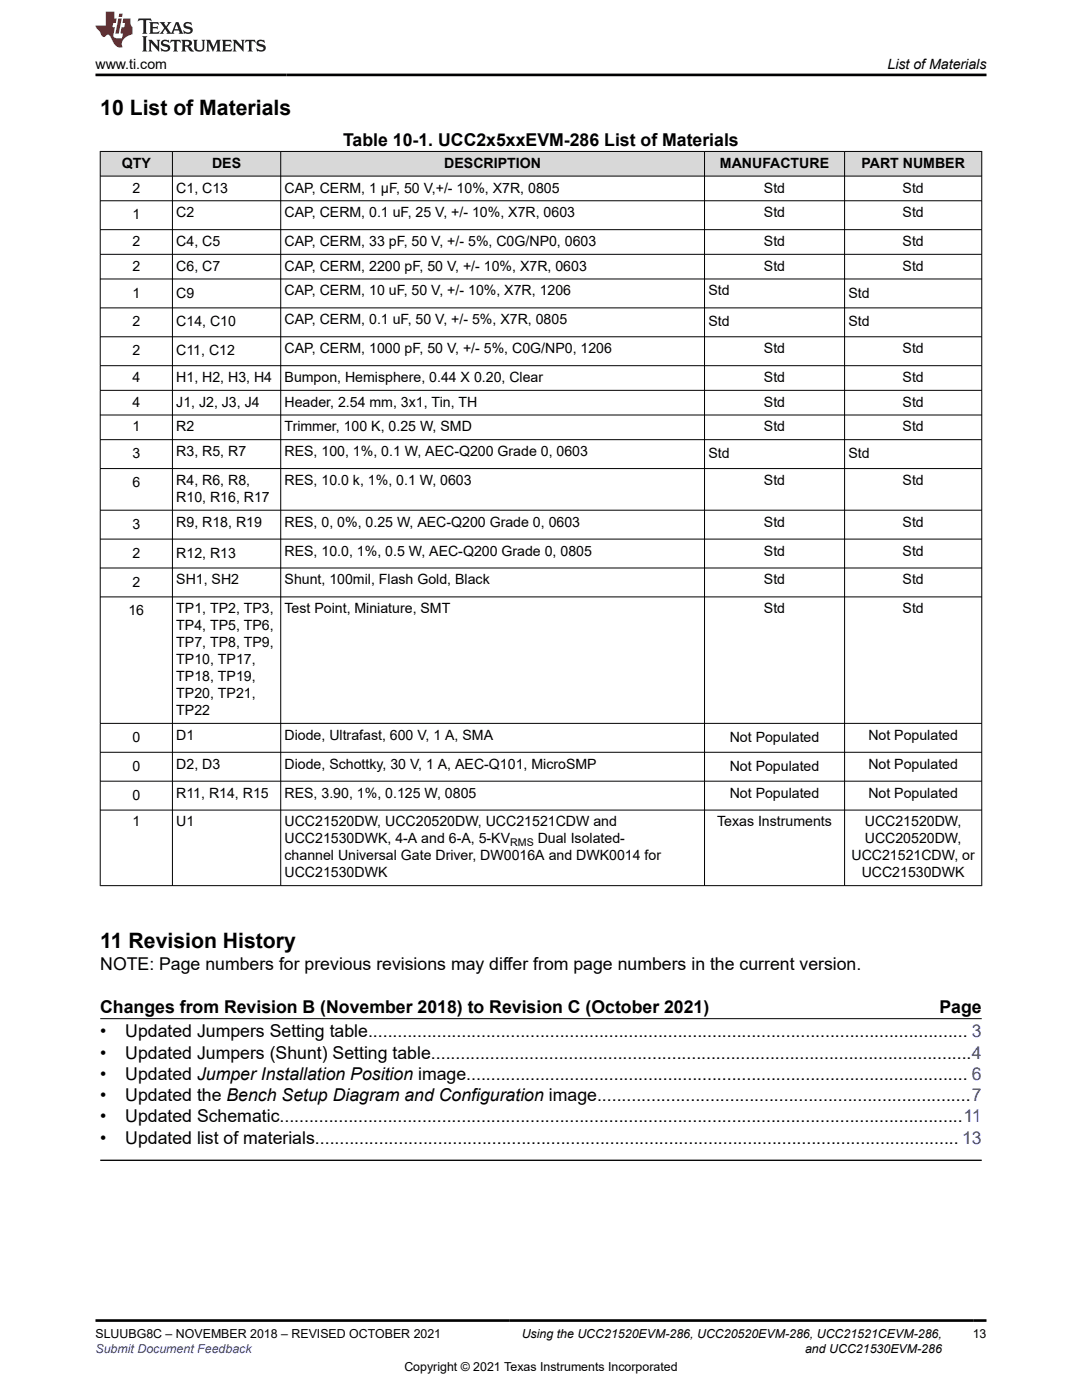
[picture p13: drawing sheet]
<svg xmlns="http://www.w3.org/2000/svg" width="216mm" height="279mm" viewBox="0 0 216 279" stroke-linecap="round" stroke-linejoin="round" font-family="sans-serif">
<defs><g id="words">
<g font-size="4.2">
<text x="20" y="22.9">10 List of Materials</text>
<text x="20" y="189.3">11 Revision History</text>
</g>
<g font-size="3.5">
<text x="68.5" y="29.1">Table 10-1. UCC2x5xxEVM-286 List of Materials</text>
<text x="20" y="193.6">NOTE: Page numbers for previous revisions may differ from page numbers in the current version.</text>
<text x="20" y="202.1">Changes from Revision B (November 2018) to Revision C (October 2021)</text>
<text x="187.5" y="202.1">Page</text>
<text x="20" y="207">•</text>
<text x="25" y="207">Updated Jumpers Setting table.......................................................................................................................... 3</text>
<text x="20" y="211.3">•</text>
<text x="20" y="215.5">•</text>
<text x="25" y="211.3">Updated Jumpers (Shunt) Setting table..............................................................................................................4</text>
<text x="25" y="215.5">Updated Jumper Installation Position image...................................................................................................... 6</text>
<text x="20" y="219.7">•</text>
<text x="25" y="219.7">Updated the Bench Setup Diagram and Configuration image............................................................................7</text>
<text x="20" y="224">•</text>
<text x="25" y="224">Updated Schematic...........................................................................................................................................11</text>
<text x="20" y="228.2">•</text>
<text x="25" y="228.2">Updated list of materials................................................................................................................................... 13</text>
</g>
<g font-size="2.8">
<text x="19" y="13.8">www.ti.com</text>
<text x="177.1" y="13.8">List of Materials</text>
<text x="24.3" y="33.5">QTY</text>
<text x="42.3" y="33.5">DES</text>
<text x="88.7" y="33.5">DESCRIPTION</text>
<text x="143.7" y="33.5">MANUFACTURE</text>
<text x="171.9" y="33.5">PART NUMBER</text>
<text x="26.4" y="38.4">2</text>
<text x="35.2" y="38.4">C1, C13</text>
<text x="56.8" y="38.4">CAP, CERM, 1 µF, 50 V,+/- 10%, X7R, 0805</text>
<text x="152.4" y="38.4">Std</text>
<text x="180.1" y="38.4">Std</text>
<text x="26.4" y="43.8">1</text>
<text x="35.2" y="43.3">C2</text>
<text x="56.8" y="43.3">CAP, CERM, 0.1 uF, 25 V, +/- 10%, X7R, 0603</text>
<text x="152.4" y="43.3">Std</text>
<text x="180.1" y="43.3">Std</text>
<text x="26.4" y="49.1">2</text>
<text x="35.2" y="49.1">C4, C5</text>
<text x="56.8" y="49.1">CAP, CERM, 33 pF, 50 V, +/- 5%, C0G/NP0, 0603</text>
<text x="152.4" y="49.1">Std</text>
<text x="180.1" y="49.1">Std</text>
<text x="26.4" y="54">2</text>
<text x="26.4" y="59.4">1</text>
<text x="35.2" y="54">C6, C7</text>
<text x="35.2" y="59.4">C9</text>
<text x="56.8" y="54">CAP, CERM, 2200 pF, 50 V, +/- 10%, X7R, 0603</text>
<text x="56.8" y="59">CAP, CERM, 10 uF, 50 V, +/- 10%, X7R, 1206</text>
<text x="141.3" y="59">Std</text>
<text x="152.4" y="54">Std</text>
<text x="169.3" y="59.4">Std</text>
<text x="180.1" y="54">Std</text>
<text x="26.4" y="65.1">2</text>
<text x="35.2" y="65.1">C14, C10</text>
<text x="56.8" y="64.7">CAP, CERM, 0.1 uF, 50 V, +/- 5%, X7R, 0805</text>
<text x="141.3" y="65.1">Std</text>
<text x="169.3" y="65.1">Std</text>
<text x="26.4" y="70.9">2</text>
<text x="35.2" y="70.9">C11, C12</text>
<text x="56.8" y="70.5">CAP, CERM, 1000 pF, 50 V, +/- 5%, C0G/NP0, 1206</text>
<text x="152.4" y="70.5">Std</text>
<text x="180.1" y="70.5">Std</text>
<text x="26.4" y="76.3">4</text>
<text x="35.2" y="76.3">H1, H2, H3, H4</text>
<text x="56.8" y="76.3">Bumpon, Hemisphere, 0.44 X 0.20, Clear</text>
<text x="152.4" y="76.3">Std</text>
<text x="180.1" y="76.3">Std</text>
<text x="26.4" y="81.2">4</text>
<text x="35.2" y="81.2">J1, J2, J3, J4</text>
<text x="56.8" y="81.2">Header, 2.54 mm, 3x1, Tin, TH</text>
<text x="152.4" y="81.2">Std</text>
<text x="180.1" y="81.2">Std</text>
<text x="26.4" y="86.1">1</text>
<text x="35.2" y="86.1">R2</text>
<text x="56.8" y="86.1">Trimmer, 100 K, 0.25 W, SMD</text>
<text x="152.4" y="86.1">Std</text>
<text x="180.1" y="86.1">Std</text>
<text x="26.4" y="91.4">3</text>
<text x="35.2" y="91">R3, R5, R7</text>
<text x="56.8" y="91">RES, 100, 1%, 0.1 W, AEC-Q200 Grade 0, 0603</text>
<text x="141.3" y="91.4">Std</text>
<text x="169.3" y="91.4">Std</text>
<text x="26.4" y="97.2">6</text>
<text x="35.2" y="96.8">R4, R6, R8,</text>
<text x="35.2" y="100.2">R10, R16, R17</text>
<text x="56.8" y="96.8">RES, 10.0 k, 1%, 0.1 W, 0603</text>
<text x="152.4" y="96.8">Std</text>
<text x="180.1" y="96.8">Std</text>
<text x="26.4" y="105.5">3</text>
<text x="35.2" y="105.1">R9, R18, R19</text>
<text x="56.8" y="105.1">RES, 0, 0%, 0.25 W, AEC-Q200 Grade 0, 0603</text>
<text x="152.4" y="105.1">Std</text>
<text x="180.1" y="105.1">Std</text>
<text x="26.4" y="111.3">2</text>
<text x="35.2" y="111.3">R12, R13</text>
<text x="56.8" y="110.9">RES, 10.0, 1%, 0.5 W, AEC-Q200 Grade 0, 0805</text>
<text x="152.4" y="110.9">Std</text>
<text x="180.1" y="110.9">Std</text>
<text x="26.4" y="117.1">2</text>
<text x="35.2" y="116.6">SH1, SH2</text>
<text x="56.8" y="116.6">Shunt, 100mil, Flash Gold, Black</text>
<text x="152.4" y="116.6">Std</text>
<text x="180.1" y="116.6">Std</text>
<text x="25.6" y="122.8">16</text>
<text x="35.2" y="122.4">TP1, TP2, TP3,</text>
<text x="35.2" y="125.8">TP4, TP5, TP6,</text>
<text x="56.8" y="122.4">Test Point, Miniature, SMT</text>
<text x="152.4" y="122.4">Std</text>
<text x="180.1" y="122.4">Std</text>
<text x="35.2" y="129.2">TP7, TP8, TP9,</text>
<text x="35.2" y="132.6">TP10, TP17,</text>
<text x="35.2" y="135.9">TP18, TP19,</text>
<text x="35.2" y="139.3">TP20, TP21,</text>
<text x="35.2" y="142.7">TP22</text>
<text x="26.4" y="148.1">0</text>
<text x="35.2" y="147.6">D1</text>
<text x="56.8" y="147.6">Diode, Ultrafast, 600 V, 1 A, SMA</text>
<text x="145.6" y="148.1">Not Populated</text>
<text x="173.3" y="147.6">Not Populated</text>
<text x="26.4" y="153.8">0</text>
<text x="35.2" y="153.4">D2, D3</text>
<text x="56.8" y="153.4">Diode, Schottky, 30 V, 1 A, AEC-Q101, MicroSMP</text>
<text x="145.6" y="153.8">Not Populated</text>
<text x="173.3" y="153.4">Not Populated</text>
<text x="26.4" y="159.6">0</text>
<text x="35.2" y="159.2">R11, R14, R15</text>
<text x="56.8" y="159.2">RES, 3.90, 1%, 0.125 W, 0805</text>
<text x="145.6" y="159.2">Not Populated</text>
<text x="173.3" y="159.2">Not Populated</text>
<text x="26.4" y="164.9">1</text>
<text x="35.2" y="164.9">U1</text>
<text x="56.8" y="164.9">UCC21520DW, UCC20520DW, UCC21521CDW and</text>
<text x="143.1" y="164.9">Texas Instruments</text>
<text x="172.6" y="164.9">UCC21520DW,</text>
<text x="56.8" y="168.3">UCC21530DWK, 4-A and 6-A, 5-KV</text>
<text x="56.8" y="171.7">channel Universal Gate Driver, DW0016A and DWK0014 for</text>
<text x="107.3" y="168.3">Dual Isolated-</text>
<text x="169.9" y="171.7">UCC21521CDW, or</text>
<text x="172.6" y="168.3">UCC20520DW,</text>
<text x="56.8" y="175.1">UCC21530DWK</text>
<text x="171.9" y="175.1">UCC21530DWK</text>
</g>
<g font-size="2.5">
<text x="19" y="267.1">SLUUBG8C – NOVEMBER 2018 – REVISED OCTOBER 2021</text>
<text x="104.1" y="267.1">Using the UCC21520EVM-286, UCC20520EVM-286, UCC21521CEVM-286,</text>
<text x="194.1" y="267.1">13</text>
<text x="80.7" y="273.5">Copyright © 2021 Texas Instruments Incorporated</text>
<text x="160.6" y="270">and UCC21530EVM-286</text>
</g>
<text font-size="2.5" fill="#00f" x="19" y="270">Submit Document Feedback</text>
<text font-size="2.1" x="101.8" y="168.9">RMS</text>
</g></defs>
<g fill="#d8d8d8">
<path d="M20 30.2h175.9v4.9h-175.9z" fill-rule="evenodd"/>
<path d="M20.1 30.3h14.2v4.8h-14.2z" fill-rule="evenodd"/>
<path d="M34.5 30.3h21.5v4.8h-21.5z" fill-rule="evenodd"/>
<path d="M56.1 30.3h84.4v4.8h-84.4z" fill-rule="evenodd"/>
<path d="M140.6 30.3h27.9v4.8h-27.9z" fill-rule="evenodd"/>
<path d="M168.6 30.3h27.2v4.8h-27.2z" fill-rule="evenodd"/>
</g>
<g fill="none" stroke="#000" stroke-width=".2">
<path d="M19.9 30.2h176.1M19.9 35.1h176.1M20 30.2v146.6M34.4 30.2v146.6M56 30.2v146.6M140.6 30.2v146.6M168.5 30.2v146.6M195.9 30.2v146.6M19.9 40.1h176.1M19.9 45.8h176.1M19.9 50.8h176.1M19.9 55.7h176.1"/>
<path d="M19.9 61.4h176.1M19.9 67.2h176.1M19.9 73h176.1M19.9 77.9h176.1M19.9 82.8h176.1M19.9 87.7h176.1M19.9 93.5h176.1M19.9 101.8h176.1M19.9 107.6h176.1M19.9 113.4h176.1M19.9 119.1h176.1M19.9 144.4h176.1"/>
<path d="M19.9 150.1h176.1M19.9 155.9h176.1M19.9 161.7h176.1M19.9 176.8h176.1M20 203.3h175.9"/>
</g>
<path d="M20 231.6h175.9" fill="none" stroke="#000" stroke-width=".26"/>
<path d="M27.7 3.7l-.2 .6 .5-.3h.6v.2v2.2l-.2 .3h1l-.2-.3v-2.2v-.2h.5l.5 .3-.1-.6zM29.8 4.4l.2 .4v1.6l-.2 .3h1.9l.1-.6a1.08 1.08 0 0 1-1.3 .2v-.6h.6l.4 .1v-.6l-.4 .2h-.6v-.6l.2-.1a1 1 0 0 1 1 .3l-.1-.6zM31.8 4.4l1 1.2-1 1.1h.9l-.2-.2 .4-.7 .5 .7-.2 .2h1.6l-.2-.2 .1-.4h1l.1 .4-.1 .2h.9l-.2-.3-.8-2h-.5l-1 2.2-.8-1.1 .9-1.1h-.8l.2 .2-.5 .7-.3-.7 .1-.2zM35.2 4.8l.4 1h-.8zM36.8 4.6a.65 .65 0 0 0-.2 .7 .65 .65 0 0 0 .6 .4l.7 .2 .1 .2a.79 .79 0 0 1-.7 .4 .79 .79 0 0 1-.7-.5l.1 .7 .2-.1a.93 .93 0 0 0 1.1 .1 .93 .93 0 0 0 .4-.9 1.46 1.46 0 0 0-1.2-.6l-.1-.4a1.09 1.09 0 0 1 1.2 .2l-.2-.6-.1 .1-.6-.1zM28.4 7.2l.2 .4v2.3l-.2 .4h1l-.2-.4v-2.3l.2-.4zM29.6 7.9l.2 .4v1.6l-.2 .4h.8l-.3-.4v-1.4l1.7 1.8v-2l.2-.4h-.8l.2 .3 .1 1.1-1.2-1.4zM32.3 8.1a.65 .65 0 0 0-.2 .7 .65 .65 0 0 0 .7 .4l.6 .2 .1 .3a.79 .79 0 0 1-.7 .3 .79 .79 0 0 1-.7-.5l.1 .8 .2-.1a.93 .93 0 0 0 1.1 0 .93 .93 0 0 0 .4-.9 1.46 1.46 0 0 0-1.2-.6l-.1-.4a1.09 1.09 0 0 1 1.2 .2l-.2-.6-.1 .1-.6-.1zM34.1 7.9l-.1 .7a.63 .63 0 0 1 .7-.4l.1 1.7-.3 .4h1l-.2-.4v-1.7a.66 .66 0 0 1 .8 .4l-.1-.7zM36.2 7.9l.2 .4v1.6l-.2 .4h.9l-.2-.2v-.8l.5 .1 .1 .1a.79 .79 0 0 0 1.2 .7l-1-1a.61 .61 0 0 0 .6-.6 .61 .61 0 0 0-.5-.6zM36.9 8.3l.2-.1a.47 .47 0 0 1 .5 .1 .47 .47 0 0 1 .1 .5l-.2 .2h-.6zM38.5 7.9l.2 .3a2.27 2.27 0 0 0 .4 1.9 1.04 1.04 0 0 0 1.7-.6v-1.3l.2-.3h-.8l.2 .4v1.2a.6 .6 0 0 1-.6 .5 .6 .6 0 0 1-.6-.5v-1.2l.3-.4zM41.1 7.9l.2 .4v1.6l-.2 .4h.7l-.2-.4v-1.5l.9 1.9 .8-1.9v1.5l-.2 .4h1l-.3-.4v-1.6l.3-.4h-.8l-.7 1.6-.7-1.6zM44.3 7.9l.2 .4v1.6l-.2 .4h1.9l.1-.6a1.09 1.09 0 0 1-1.3 .1v-.6h.6l.4 .2v-.7l-.4 .2h-.6v-.5l.2-.2a1.01 1.01 0 0 1 1 .3l-.1-.6zM46.4 7.9l.3 .4v1.6l-.3 .4h.8l-.2-.4v-1.4l1.6 1.8v-2l.2-.4h-.7l.2 .3v1.1l-1.2-1.4zM49 7.9l-.1 .7a.63 .63 0 0 1 .8-.4v1.7l-.3 .4h1l-.2-.4v-1.7a.66 .66 0 0 1 .8 .4l-.1-.7zM51.4 8.1a.65 .65 0 0 0-.2 .7 .65 .65 0 0 0 .6 .4l.6 .2 .2 .3a.79 .79 0 0 1-.8 .3 .79 .79 0 0 1-.6-.5l.1 .8 .2-.1a.93 .93 0 0 0 1 0 .93 .93 0 0 0 .5-.9 1.46 1.46 0 0 0-1.3-.6l-.1-.4a1.09 1.09 0 0 1 1.3 .2l-.2-.6-.2 .1-.5-.1z" fill="#231f20"/>
<path d="M21.1 2.3v2.8h-2.1l.1 .4 .9 .9a.95 .95 0 0 0 .9 .9 .59 .59 0 0 1 .6-.3 .59 .59 0 0 1 .5 .3l.4 .8a1.59 1.59 0 0 0 2.1 1.3 1.61 1.61 0 0 1 1-2.2l1-.4-.1-1.4a1.59 1.59 0 0 1-.4-1.7h-1.4l-.2 .9h.5l-.1 .8h-.5l-.2 1v.3h.4l-.2 .9h-.6a.73 .73 0 0 1-1.1-.6l.3-1.6h-.5l.2-.8h.5l.2-.9h-.5v-1.4zM23.6 3.7l-.6 3h.7l.6-3zM23.8 2.7l-.1 .7h.7l.1-.7z" fill="#ed1c24"/>
<path d="M19 15h177.8M19 263.5h177.8" fill="none" stroke="#000" stroke-width=".53"/>
<use href="#words"/>
</svg>
